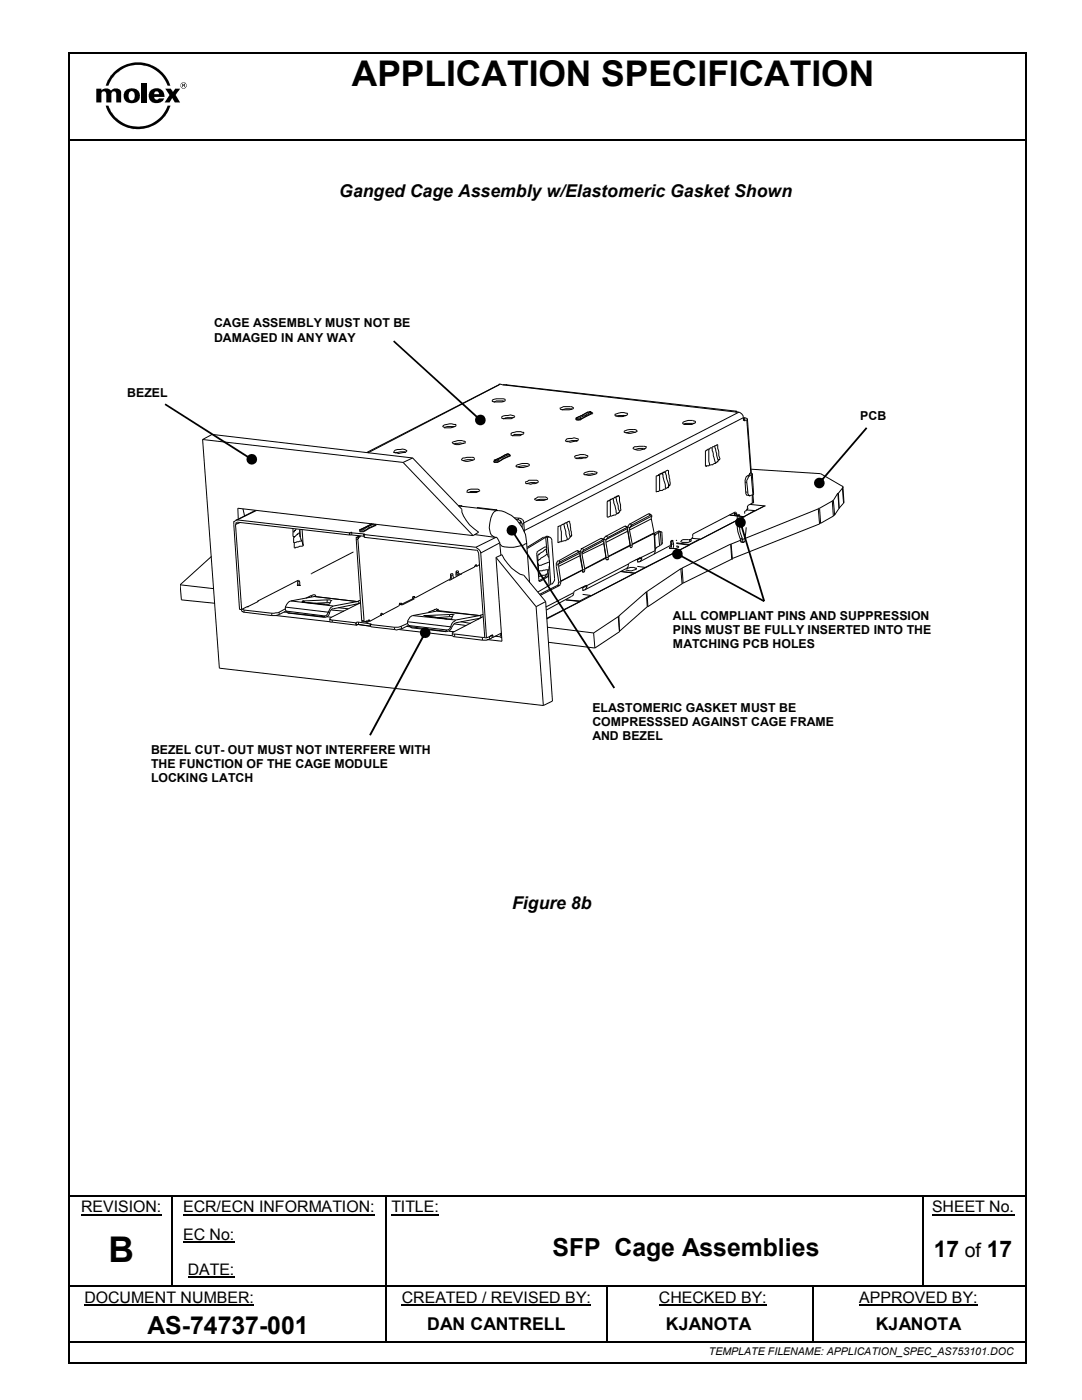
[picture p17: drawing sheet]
<svg xmlns="http://www.w3.org/2000/svg" width="216mm" height="279mm" viewBox="0 0 216 279" stroke-linecap="round" stroke-linejoin="round" font-family="sans-serif">
<defs><g id="words">
<g font-size="7.1">
<text x="70.2" y="17.2">APPLICATION SPECIFICATION</text>
<text x="21.6" y="251.8">B</text>
</g>
<g font-size="5">
<text x="110.2" y="250.6">SFP Cage Assemblies</text>
<text x="29.5" y="266.2">AS-74737-001</text>
</g>
<g font-size="4.6">
<text x="186.4" y="251">17</text>
<text x="196.9" y="251">17</text>
</g>
<text font-size="3.9" x="192.5" y="251">of</text>
<g font-size="3.5">
<text x="67.7" y="39.4">Ganged Cage Assembly w/Elastomeric Gasket Shown</text>
<text x="102.2" y="181.4">Figure 8b</text>
<text x="85.3" y="265.5">DAN CANTRELL</text>
<text x="132.9" y="265.5">KJANOTA</text>
<text x="174.7" y="265.5">KJANOTA</text>
</g>
<g font-size="3.2">
<text x="16.2" y="242">REVISION:</text>
<text x="36.5" y="242">ECR/ECN INFORMATION:</text>
<text x="78.1" y="242">TITLE:</text>
<text x="186" y="242">SHEET No.</text>
<text x="36.5" y="247.5">EC No:</text>
<text x="37.5" y="254.4">DATE:</text>
<text x="16.9" y="260">DOCUMENT NUMBER:</text>
<text x="80.2" y="260">CREATED / REVISED BY:</text>
<text x="131.5" y="260">CHECKED BY:</text>
<text x="171.4" y="260">APPROVED BY:</text>
</g>
<g font-size="2.5">
<text x="42.7" y="65.3">CAGE ASSEMBLY MUST NOT BE</text>
<text x="42.7" y="68.2">DAMAGED IN ANY WAY</text>
<text x="25.4" y="79.2">BEZEL</text>
<text x="171.7" y="83.9">PCB</text>
<text x="134.3" y="123.7">ALL COMPLIANT PINS AND SUPPRESSION</text>
<text x="134.3" y="126.5">PINS MUST BE FULLY INSERTED INTO THE</text>
<text x="134.3" y="129.4">MATCHING PCB HOLES</text>
<text x="118.2" y="142.1">ELASTOMERIC GASKET MUST BE</text>
<text x="118.2" y="144.9">COMPRESSSED AGAINST CAGE FRAME</text>
<text x="118.2" y="147.7">AND BEZEL</text>
<text x="30.1" y="150.4">BEZEL CUT- OUT MUST NOT INTERFERE WITH</text>
<text x="30.1" y="153.2">THE FUNCTION OF THE CAGE MODULE</text>
<text x="30.1" y="156.1">LOCKING LATCH</text>
</g>
<text font-size="2.1" x="141.4" y="270.5">TEMPLATE FILENAME: APPLICATION_SPEC_AS753101.DOC</text>
</g></defs>
<g fill="#000">
<path d="M13.6 10.3h.4v.4h-.4zM204.5 10.3h.3v.4h-.3zM14 27.7h.3v.4h-.3zM204.3 27.7h.3v.4h-.3zM34.1 238.8h.3v.2h-.3zM34.1 238.4h.4v.4h-.4zM77 238.8h.2v.2h-.2zM77 238.4h.3v.4h-.3zM89.5 238.4h.3v.4h-.3zM184 238.8h.2v.2h-.2zM184 238.4h.3v.4h-.3zM204.4 238.4h.3v.4h-.3z"/>
<path d="M34.1 242.7h.3v.9h-.3zM34.1 249.6h.3v.9h-.3zM34.1 256.5h.3v.3h-.3zM46.8 256.5h.2v.3h-.2zM77 242.7h.2v.9h-.2zM77 249.6h.2v.9h-.2zM77 256.5h.2v.5h-.2zM89.5 256.5h.2v.3h-.2zM120.9 256.8h.3v.2h-.3zM120.9 256.5h.3v.3h-.3zM162 256.8h.3v.2h-.3zM162 256.5h.3v.3h-.3z"/>
<path d="M184 242.7h.2v.9h-.2zM184 249.6h.2v.9h-.2zM184 256.5h.2v.3h-.2zM13.6 271.8h.4v.3h-.4zM76.9 260.9h.4v.7h-.4zM76.9 267.7h.4v.4h-.4zM120.9 260.9h.3v.7h-.3zM120.9 267.7h.3v.4h-.3zM162 260.9h.3v.7h-.3zM162 267.7h.3v.4h-.3zM204.1 267.7h.4v.4h-.4zM204.4 267.7h.3v.4h-.3z"/>
<path d="M204.5 271.8h.3v.3h-.3z"/>
<path d="M78.7 67.9l17.3 15.8-.3 .2-17.3-15.7zM94.8 83.8a1.07 1.07 0 0 1 2.1 0 1.07 1.07 0 0 1-2.1 0z"/>
<path d="M33 80.5l17.3 11-.2 .3-17.2-11zM49.2 91.7a1.06 1.06 0 0 1 2.1 0 1.06 1.06 0 0 1-2.1 0z"/>
<path d="M172.8 85.3l.3 .2-9.5 11-.2-.2zM162.4 96.4a1.06 1.06 0 0 1 2.1 0 1.06 1.06 0 0 1-2.1 0z"/>
<path d="M102 105.9l.3-.2 20.4 31.5-.3 .2zM101.1 105.8a1.06 1.06 0 0 1 2.1 0 1.06 1.06 0 0 1-2.1 0z"/>
<path d="M147.6 104.3l.3-.1 4.8 15.7-.4 .2zM146.7 104.3a1.07 1.07 0 0 1 2.1 0 1.07 1.07 0 0 1-2.1 0z"/>
<path d="M135.3 110.4l17.3 9.4-.2 .3-17.3-9.4zM134.1 110.6a1.06 1.06 0 0 1 2.1 0 1.06 1.06 0 0 1-2.1 0z"/>
<path d="M84.7 126.2l.3 .2-11 20.4-.3-.2zM83.8 126.3a1.06 1.06 0 0 1 2.1 0 1.06 1.06 0 0 1-2.1 0z"/>
</g>
<g fill="none" stroke="#000" stroke-width=".34">
<path d="M13.8 10.7v261.1M14 10.5h190.5M204.6 10.7v261.1M14.3 27.9h190.2M14 238.6h20.1M34.5 238.6h42.5M77.3 238.6h12.2M89.8 238.6h94.2M184.3 238.6h20.1M14 267.9h62.9M14 271.9h190.5M77.1 261.6v6.1"/>
<path d="M77.3 267.9h43.6M121.1 261.6v6.1M121.2 267.9h40.8M162.3 267.9h41.8"/>
</g>
<path d="M16.2 242.4h16M36.5 242.4h38.3M36.5 247.9h10.3M37.5 254.8h9.3M78.1 242.4h9.5M186 242.4h16.4M16.8 260.5h33.9M80.2 260.5h37.7M131.5 260.5h21.5M171.4 260.5h23.7" fill="none" stroke="#000" stroke-width=".21"/>
<g fill="none" stroke="#000" stroke-width=".25">
<path d="M34.2 239v3.7M77.1 239v3.7M184.1 239v3.7M14 256.7h20.1M34.2 243.6v6M34.2 250.5v6M34.4 256.7h12.4M47 256.7h30M77.1 243.6v6M77.1 250.5v6M77.1 257v3.9M77.2 256.7h12.3"/>
<path d="M89.7 256.7h31.2M121.1 257v3.9M121.2 256.7h40.8M162.1 257v3.9M162.3 256.7h21.7M184.1 243.6v6M184.1 250.5v6M184.2 256.7h20.3M162.1 261.6v6.1"/>
</g>
<g fill="#000">
<path d="M25.8 18.5l.2-.3a.62 .62 0 0 1 .9 .7 .76 .76 0 0 1-.1 .8 .76 .76 0 0 1-.8 .3 1.19 1.19 0 0 1-.2-1.5zM25 18.1a1.56 1.56 0 0 0 0 2 1.56 1.56 0 0 0 1.9 .4 1.51 1.51 0 0 0 .9-2 1.51 1.51 0 0 0-2-.8z" fill-rule="evenodd"/>
<path d="M22.7 14.4a6.8 6.8 0 0 1 11.3 2.7h-.6a6.3 6.3 0 0 0-5.9-4.2 6.3 6.3 0 0 0-5.9 4.2h-.5l.6-1.4z" fill-rule="evenodd"/>
<path d="M30 18.1a1.49 1.49 0 0 0 .9 2.5 1.82 1.82 0 0 0 1.7-.6l.1-.4h-1a.5 .5 0 0 1-.6 .3 .5 .5 0 0 1-.3-.6h2.1a1.63 1.63 0 0 0-1-1.6 1.63 1.63 0 0 0-1.9 .4zM30.9 18.4l.6-.2 .2 .6h-.9z" fill-rule="evenodd"/>
<path d="M33 17.7h1.1l.4 .7 .5-.7h.9l-.8 1.3 .8 1.4h-1l-.5-.8-.6 .8h-.9l.9-1.4z" fill-rule="evenodd"/>
<path d="M36 17.1a.63 .63 0 0 1 1.2 0 .63 .63 0 0 1-1.2 0zM36.1 17.1a.55 .55 0 0 0 1.1 0 .55 .55 0 0 0-1.1 0z" fill-rule="evenodd"/>
<path d="M36.5 16.8l.2 .1v.1h-.2zM36.4 16.8v.6h.1v-.3h.2v.3h.2l-.1-.3 .1-.3z" fill-rule="evenodd"/>
<path d="M19.2 17.7h1v.4a1.26 1.26 0 0 1 1.9 0l.7-.4h.7l.5 .3 .2 .3v2.1h-1v-1.8l-.3-.4-.5 .1-.2 .3v1.8h-1v-1.7l-.3-.5h-.4l-.3 .3v1.9h-1z" fill-rule="evenodd"/>
<path d="M28.2 16.5h1.1v3.9h-1.1z" fill-rule="evenodd"/>
<path d="M21.1 21.1h.5a6.3 6.3 0 0 0 5.9 4.2 6.3 6.3 0 0 0 5.9-4.2h.6a6.8 6.8 0 0 1-6.5 4.7 6.8 6.8 0 0 1-6.4-4.7z" fill-rule="evenodd"/>
</g>
<g fill="none" stroke="#000" stroke-width=".2">
<path d="M98.3 79.8a3.9 3.9 0 0 1 2.5-.1v.3a3.2 3.2 0 0 1-2.2 .2l-.4-.2zM99.9 76.7h-.3l-26.4 13.6M99.9 76.7l.4 .1M99.9 76.7l-26.5 13.7M100.3 76.8h.7M100.3 76.8l46.7 5.5M101 76.8h.1M101 76.8l45.8 5.2M40.4 87.7l1.9-1 40 4.7M40.4 87.7l3.4 45.7 64.6 7.4M40.4 87.7l40 4.6M78.7 90l.2-.2 1-.1a1.44 1.44 0 0 1 1.3 .3l-.3 .3h-.3a2.24 2.24 0 0 1-1.9 0z"/>
<path d="M80.4 92.3l14 14.6M80.9 90.3l-.1-.1h-.9l-1 .2M82.3 91.4l9.9 10.2a5.3 5.3 0 0 0 2.4 3.9l.9 .7-1.1 .7M82.3 91.4l-1.9 .9M88.3 85a3.4 3.4 0 0 1 2.6-.3l.1 .2-.3 .2a2.44 2.44 0 0 1-2.4 0zM90.3 88.3l.3-.2a2.47 2.47 0 0 1 2.2 0v.3l-.3 .1a2.02 2.02 0 0 1-2.2-.1zM90.7 85.1l-2 .2M92.2 91.6l.2-.2h.3a2 2 0 0 1 2 .1 1.38 1.38 0 0 1-1.3 .6l-1.2-.3-.2-.1zM92.6 88.5l-.8-.1-1.2 .2M93.3 97.9a2.76 2.76 0 0 1 2.3-.2l.1 .3a2.54 2.54 0 0 1-2.2 .3l-.3-.1zM94.4 91.8a2.39 2.39 0 0 0-2 .1M95.5 98.1h-1.6l-.4 .2"/>
<path d="M98.5 92.1h1M98.5 92.1l.1 .2 .9-.1M98.7 91.8h.1M98.7 91.8l-.2 .3M98.8 91.8l-.1 .1h.5l.1-.1M99.3 91.8l.2 .3M99.5 92.1v.1M99.9 91.3h.1M99.9 91.3l-1.2 .5M99.9 91.3l-1.1 .5M100.2 83.1l1.1-.2a1.63 1.63 0 0 1 1.4 .2 2.53 2.53 0 0 1-2.1 .5l-.4-.1zM100.3 91.3l.1 .2"/>
<path d="M100.3 91.3l-1 .5M100.3 80v.1M100.4 91.6l-.9 .6M100.4 91.5v.1M100.4 91.5l-.9 .6M100.5 80h-1.4l-.6 .2M100.5 83.5v.1M100.8 90.7l.7-.1 .2 .1v.2M100.8 90.7h.2M100.8 90.7l-.9 .6M100.8 83.4v.2M101 90.7l.2-.1 .3 .1"/>
<path d="M101 90.7l-1.1 .6M101.5 90.7l.1 .2M101.5 90.7l-1.2 .6M101.6 90.9h.1M101.6 90.9v.2M101.6 91.1l-1.2 .5M101.6 90.9l-1.2 .6M101.7 90.9h.1M101.7 90.9l-.1 .2M102 86.5l.2-.1a2.49 2.49 0 0 1 2.3 0v.1a2.74 2.74 0 0 1-2.2 .5l-.3-.2zM102.4 83.4h-1.2l-.8 .2M103 93l.3-.2a3.1 3.1 0 0 1 2.2-.2l.2 .2-.4 .2a2.19 2.19 0 0 1-2.3 0z"/>
<path d="M104.2 86.7h-1.6l-.4 .3M104.9 96.2l.6-.4h1.6l.3 .3a1.14 1.14 0 0 1-1.1 .4l-.4 .1-.9-.1zM105.3 93h-1l-1 .2M106.8 99.5l.2-.1a2.49 2.49 0 0 1 2.1-.1l.2 .1-.1 .3a3.4 3.4 0 0 1-2.4 0h-.2zM107.1 96.4a2.39 2.39 0 0 0-2 .1M109 99.7a2.39 2.39 0 0 0-2 .2M111.8 81.4a2.82 2.82 0 0 1 2.2-.2l.5 .2-.2 .2a3.9 3.9 0 0 1-2.4 .1zM112.8 87.9a1.1 1.1 0 0 1 1.3-.4 1.49 1.49 0 0 1 1.3 .2v.1a2.58 2.58 0 0 1-2.5 .3zM114.1 81.7a2.19 2.19 0 0 0-2 .1M114.7 91.1l.2-.2a2.49 2.49 0 0 1 2.3 0l.1 .2-.4 .3-.9 .1h-1l-.2-.1zM114.9 83.6l.1 .2h.8l.1-.1M115.1 83.4l-.2 .2 .5 .2 .5-.2-.2-.2"/>
<path d="M115.1 83.4h.1M115.1 83.4v.1l.6-.1M115.1 88.1v-.2h-1l-1 .2M116.3 82.8h.1M116.3 82.8l-1.2 .6M116.6 94.4l.2-.1a2.79 2.79 0 0 1 2.3 0l-.1 .2-.2 .1a3.1 3.1 0 0 1-2.2 .1l-.1-.2zM116.7 82.9l.2 .1M116.7 82.9l-1 .5M116.9 83l-1 .7M116.9 83v.1M116.9 83.1l-1 .6M117 91.3h-1.2l-.8 .1v.1"/>
<path d="M117.2 82.3l.6-.2 .4 .4M117.2 82.3l-1 .5M117.2 82.3h.7M117.3 82.3l-1 .5M117.9 82.3l.1 .2M117.9 82.3l-1.2 .6M118 82.5h.2M118 82.5v.1M118 82.6l-1.1 .5M118 82.5l-1.1 .5M118.2 82.5h.1M118.2 82.5l-.2 .1"/>
<path d="M118.8 94.6l-.6-.1-1.4 .2M121.7 99.7l.1 3.3M121.7 99.7v.2l-.5 .2v3.1l.6-.2M122.3 99.4l.7 3.1M122.3 99.4l-.6 .3M122.7 82.7l.3-.1a2.85 2.85 0 0 1 2.1-.1l.2 .2-.4 .2a2.32 2.32 0 0 1-2.2 0zM122.9 99.2l.6-.4 .1 .4 .3 2.7-.3 .1v.1M122.9 99.2l.7 2.9M122.9 99.2l-.6 .2M124.4 82.8v.3M124.6 86l1-.3h1.1l.5 .3a2.42 2.42 0 0 1-2.7 .1zM124.9 82.9l-2 .1"/>
<path d="M126.4 89.4l.2-.2 .9-.1h1.1l.3 .1v.1a2.2 2.2 0 0 1-2.6 .2zM126.8 86.3h-.1a2.68 2.68 0 0 0-1.9 .1M128.7 89.6a2.19 2.19 0 0 0-2 .1M131.6 94.7l-.7 .3v3.2l.7-.2M131.6 94.7v3.3M132.2 94.4l.6 3.1M132.2 94.4l-.6 .2v.1M132.8 94.1l.4-.2h.2l.3 2.5v.3l-.3 .3M132.8 94.1l.6 2.9M132.8 94.1l-.6 .3M132.8 97.5l-1.2 .5M133.4 97l-.1 .3-.5 .2"/>
<path d="M136.3 84.2h.2a2.04 2.04 0 0 1 2.3 0v.2l-.7 .3h-1.6l-.3-.2zM138.6 84.5h-1.7l-.4 .1v.1M141.4 89.6l.2 3.2M141.4 89.6l-.6 .4v3l.8-.2M142 89.4l-.6 .2M142 89.4l.8 3.1M142.5 89.1l.7-.4 .2 2.2 .3 .7-.4 .3M142.5 89.1l.8 2.8M142.5 89.1l-.5 .3M142.8 92.5l-1.2 .3M143.3 91.9l-.5 .6M146.8 82h.1"/>
<path d="M146.8 82l.2 .3M146.8 82l.3 .3M147 82.3h.4M147.4 82.3a1.25 1.25 0 0 1 .9 1.1M147.4 82.3l-42.9 22.1M148.3 83.6h.1M148.3 83.4l.8 .2-.1 .2M148.3 83.8l.4-.2h-.4v.2l.3 .2 .1-.1M148.3 83.4v.2M148.3 83.6l.2 .2M148.3 83.4l-43.7 22.5M148.5 83.9h.2"/>
<path d="M148.7 96.2l.3 .1M148.7 96.2l.1 2M148.8 98.2a.52 .52 0 0 0 .4 .6l.5 .2M148.8 98.2h.4M149 83.8l-.3 .1M149 83.8l.8 10.6M149 96.3l.2 1.9M149.1 83.6l.7 10.8M149.1 95a1.47 1.47 0 0 0-.4 1.2M149.1 95h.5M149.2 98.2a.63 .63 0 0 0 .5 .8M149.6 94.6h.1"/>
<path d="M149.6 95l-.6 .8v.5M149.6 94.6l-.5 .4M149.7 94.4l.4 .2M149.7 94.4l-.2 .3M149.7 94.4h.1M149.9 93.6l13.8 .9 4.5 2.6v.1M149.9 94.7l.3 4.1M149.9 94.7l-.3 .3M150.1 94.6v.1h-.2M150.1 98.8v1.6M150.1 94.6l.3 4M150.2 98.8l.2 1.5-.3 .1"/>
<path d="M150.2 98.8l-.5 .2M150.4 98.5l-.2 .3M166.1 100l.2 3M166.1 100l-2.6 1.4 .2 3M166.3 99.9l-.2 .1M166.3 99.9l.2 2.9M167.2 98.4l.2 3M167.2 98.4l-.9 1.5M167.2 98.4h.1M167.3 98.4l.1 3M167.3 98.4l.8-1 .2 3M168.2 97.2l-.1 .2"/>
<path d="M168.2 97.2l.1 3.2M36 117.6l.2 2.1 6.7 .7M36 116.7l6.6 .8M42.2 111l-6.2 5.6M47 104.6l.1-.3 .4-.1 22.2 2.6M47 103.9l-.3 .2v.5l1.1 17h.4M47 104.6l1.2 17M47.3 103.8l-.3 .1M47.3 103.8l22.4 2.5M47.5 103.5v-2.1l46.9 5.5M47.8 104.4l-.8 .2M48.4 101.6l.4 1.3"/>
<path d="M48.8 102.9h.1M50.9 101.9l-3.9 2M51.1 101.9l-3.8 1.9M51.4 119.9h.1M51.4 119.9v.2M58 119.9a1.85 1.85 0 0 0-1.1 1.3M58 119.9l8.5 1M58.5 106.2l.1 1M58.5 105.5v.7M58.6 107.2v1l.1 .1M58.7 108.3v1l1.8-.4M59.1 105.7l-.6 .5"/>
<path d="M59.4 116.6v.2h.6M59.4 115.9v.1M59.8 116.6v.2h.1M59.8 116.2l-.3-.4-8 4.1M59.8 106.3l-.4 .3-.8 .6M59.8 106.3l.1 .9M59.8 116.2l-.4-.2v.6h.4M59.8 106.3v-.6l.1 1.5M59.8 116.2v.4M59.9 107.2l.1 .5 .3 .2M60.3 107.9l.2 1M60.3 107.9l-1.6 .4"/>
<path d="M60.3 105.7l.2 3.2M60.7 119.9l-.3 .2v.1M60.7 119.9h-.3l-.1 .2 .2 .1M60.7 119.9v.3M62.1 118.8l.4-.1 .5 .1-.3 .2M62.1 118.8v.4M62.1 118.8l-1.1 .6M62.7 119h.1M62.7 119l-4.7 .9M62.7 119l8.6 1.1M65.3 119.7l.8 .1M65.3 119.7l-4.6 .2"/>
<path d="M65.3 119.7v.6M66.1 119.8h.1M66.1 119.8l-.4 .8-5.2-.4M69.7 106.3h.1M69.7 106.3l.4-.1 .1 .1M69.7 106.8h.5M69.7 106.3l.1 .5M69.7 106.3v.5M70.2 106.3l2.3 .3M70.2 106.8l2.4 .2M70.2 106.3v.5M70.5 110.2l-8.4 4.4"/>
<path d="M71.1 107.6l1.1 16.3M71.1 107.6l.3 .1M71.2 107.2h-.1v.4M71.2 107.2h.4M71.4 107.7l1.2 16.2M71.4 107.1h.5l-.3 .1M71.4 107.1l-.2 .1M71.5 106.9l-.1 .2M71.5 119.9l-.2 .2M71.5 119.9l.1 .5M71.6 107.2l-.2 .2v.3M71.8 105.9v.2l1-.1"/>
<path d="M71.8 105.9l.2 .1 .8-.1M71.8 119.8l-.3 .1M72 105.7l.1 .1 .4-.1M72 105.7l-.2 .2M72 105.7h.1M72 107l-.2 .1M72.5 105.7l.3 .2M72.5 106.6h.3l-.2 .1M72.5 106.6l.1 .4M72.6 106.7v.5l22.7 2.7 .2 .5 1.2 16.9h.4M72.6 107h.1M72.6 106.7l22.4 2.5"/>
<path d="M72.8 105.9v.1M73.1 105.1h.1M73.1 105.1l-1.1 .6M73.2 105.1l-1.2 .6M73.4 105.1l.3 .2M73.4 105.1l-.9 .6M73.7 105.3v.2M73.7 105.5l-.9 .5M73.7 105.3l-.9 .6M74.1 104.6h.1M74.1 104.6l-1 .5M74.2 104.6l-1 .5"/>
<path d="M74.6 104.6l-1.2 .5M74.8 104.6l.1 .2M74.9 104.8v.1M74.9 104.9l-1.2 .6M74.9 104.8l-1.2 .5M75 104.6l-.1 .3M75 104.6l-.1 .2M82.3 119.2l.5 .1M82.3 119.4l.4 .1-2.5 1.2-.5-.1M82.3 119.5l-2.2 1.1M82.3 119.5v.1M82.5 119l.3 .2"/>
<path d="M82.8 119.2l-.3-.2-.2 .5M82.8 119.2v.1M89.6 115.7l-6.8 3.6M89.9 114.6l.1 .2M89.9 115.3h.1M90 114.8h.4M90 114.8v.8M90.4 114.8l-.1-.3-.4 .1v.7l-.3 .4M90.4 114.8l.1 .6M91 114.3l.3 .3M91 114v.3M91.1 114.3h.4"/>
<path d="M91.3 114.6l-.2 .1M91.3 114.6h.4M91.4 114.6v.3M91.5 114.3l-.1-.4h-.3l-.2 .7 .2 .4M91.5 114.3l.2 .3M91.5 100.9l.7 .1M91.5 101l7.9 .9M91.9 114.6h.1M91.9 114.6l-2.2 1.2-.1-.1M91.9 101h.3M92.2 101h.1M94.7 106.7l4 .5"/>
<path d="M95 109.2a1.64 1.64 0 0 1 .9 1.2M95 112.9h.1M95 112.9v-.2l-.3 .5-3 1.4M95.3 101.4l.1-.1 3.8 .5M95.6 112.7l-.4 .3-.4-.1h.2M95.9 110.4l1.2 16.9M98.7 107.2h.4l.2 .2 .4 1.2M99 111.3l1.2-.6a7.3 7.3 0 0 0 4.3 4.1l4.4 5.3M99 107.2l-4 2M99 111.3l1.2 16.7-3-.4M99 111.3l8 9.8M99.2 101.8l.1 .1"/>
<path d="M99.2 101.8l-.3 .1M99.4 101.9h-.3a2.52 2.52 0 0 0-1.4 2.4 2.27 2.27 0 0 0 1 2.9M99.4 101.9a6.7 6.7 0 0 1 5.7 6.3M99.7 108.6l.2 2.2M99.7 108.3l-3.8 2.1M102.6 103.3l1 .1M103 103.7h.3M103.3 103.7l.7 .3M103.6 103.4a.94 .94 0 0 1 .9 1M103.6 103.4l-.3 .3M104 104.1l.2 .5M104 104l-.4 .4"/>
<path d="M104 104.1l-.2 .5M104 104v.1M104.2 104.6v.6M104.5 104.4l-.3 .2M104.5 104.4l.1 1.8M105.1 108.2v.3a7.5 7.5 0 0 1-4.9 .5l-.5-.4M105.1 108.2l.6 8M107.3 111.9l.1 1M107.4 112.9l.1 1.1M107.7 116h.1M108.8 115.1h.4M108.8 115.1l-1.3 .9"/>
<path d="M108.9 107.2l.2 2.3M108.9 107.2l-3.7 2.3M108.9 107.2h.3M109 114.5l-.2 .6M109 107l-.6 .2-3.2 2M109 107l.6 .2M109 107l.2 .2M109.1 109.5l-.1-.3-.2-.1-1.6 1-.1 .3 .4 5.5 .2 .1M109.1 109.5v.9M109.2 107.2h.1M109.2 107.2l.2-.1 .2 .1M109.2 110.6l.4 .7v.8"/>
<path d="M109.2 110.6l-.2-1-1.7 1.2v1.1M109.2 110.6l-1.9 1.3M109.2 115.1l-1.4 .9M109.2 107.2l.4 4.1M109.3 113.8l.1 .8M109.4 114.6l-.2 .5M109.4 113.7l-.1 .9-1.5 .4h-.3v-1M109.4 113.7l-1.7 .2-.2 .1M109.4 114.6l.2 2.2M109.6 116.8l-2.3 1.4M109.6 107.2a.61 .61 0 0 1 .5 .7l.6 7.6a1.16 1.16 0 0 1-.8 1.1M109.6 112.1v.8l-.2 .8"/>
<path d="M109.6 112.1l-1.6 .7-.6 .1M109.6 112.9l.3 3.7M109.9 116.6l-.3 .2M111 112.5l.5 .2M111.2 116.8l-3.5 1.8M111.2 116.8h.5M111.4 116.2v.4l-.2 .2M111.4 111.9l-.4 .5v.6l.5 3.2M111.4 112.7v.3M111.4 112.6v.1M111.5 113l.4 3M111.5 116.2h.4"/>
<path d="M111.5 111.9l.3 .2M111.7 116.8l-3.9 2M111.8 112.1l-.4 .5M111.9 116.2l-.2 .6M111.9 104.9l.1 3.2M111.9 104.9l-.6 .2v3.2l.4-.2h.3M111.9 115.9v.3M112.4 104.6l.8 3.1M112.4 104.6l-.5 .3M113.1 104.2l.6-.2 .4 2.9-.3 .1v.2M113.1 104.2l.7 3M113.1 104.2l-.7 .4"/>
<path d="M113.2 107.7l-1.2 .4M113.8 107.2l-.6 .5M114.5 118.3l-.2 .5-5.3 3M114.5 118.3l-5.6 2.9M115.1 109.9h.3l.3 .3M115.1 109.9l.5 .3-3.8 1.9M115.1 109.9l-3.6 2M115.6 110.1h.1M115.7 110.6l.6 3.7a.41 .41 0 0 0 .4-.6M115.7 110.1l.1 .3M115.7 119.9v.2M115.7 119.9l-2.8-.2 2.8 .4"/>
<path d="M115.7 110.9l.5 2.8M115.7 110.9l-4.2 2.1M115.8 110l-.1 .1M115.8 110.4l-.1 .5M115.8 110l.3 .2M115.8 110.4l-4.3 2.2M116.1 109.5h-.1l-.2 .5M116.1 110.6l.6 2.9 4.2-2.2M116.1 109.5l.5 .2M116.1 110.2v.4M116.2 117.3h.1M116.2 117.8h.1"/>
<path d="M116.2 118.6l1.6 .2M116.2 113.8l-4.3 2.2M116.2 113.7l-4.3 2.3M116.2 113.7h.5M116.6 109.7l-.5 .5M116.6 117.1l-.4 .2 .1 .5M116.6 113.5l.1 .1M116.7 117.7l-.4 .1M116.7 117.1l-.2 .2h-.6M116.7 113.6v.1M116.7 116.9v.2M116.7 117.1h.4"/>
<path d="M116.9 116.8l-2.2 1.1-.2 .4M116.9 116.8l.1 .1M116.9 116.8h.1M117 116.9l.1 .2M117.1 117.1l-.4 .6M117.8 118.8l-2.1 1.1M119.9 107.4l.6 .3h-.1M119.9 107.4l.5 .3M119.9 107.4l-3.8 2.1M120.4 107.7l-3.8 2M120.5 108.2l.4 3.4 .3 .2 .2-.1v-.4M120.5 107.9l-4.3 2.3"/>
<path d="M120.5 107.6l.4 .2M120.5 108.5l-4.4 2.1M120.5 108.5l.4 2.8M120.5 107.6v.9M120.9 107l-.4 .6M120.9 107.7v.5M120.9 111.4l-4.2 2.2M120.9 107l.5 .2M120.9 111.3h.5M120.9 108.2l.5 2.8M121.4 107.2l-.5 .5M121.4 111v.3"/>
<path d="M123 102.5l-.2 .3-1 .2M123.6 102.1l-.2 .3-.4 .1M123.8 114l2.8 .4M124.7 105l-3.8 2M124.7 105l.4 .2M125.1 113.5a2.02 2.02 0 0 1 1.9-.1v.1a1.9 1.9 0 0 1-2.1 .2M125.1 105.2h.1M125.1 105.2l.2 .3M125.1 105.2l-3.7 2M125.3 105.7l.5 3.6 .3-.1 .1-.4M125.3 105.5l-.2 .3 .2 .2M125.3 106l-4.4 2.2"/>
<path d="M125.3 106l.4 2.8M125.3 105.5l-4.4 2.2M125.3 105.1l.4 .2M125.4 112.6l-.1 .6-.4 .3-8.2 4.2M125.4 112.6l-8.4 4.3M125.6 105.8l.6 2.8M125.7 105.3l-.1 .5M125.7 104.6l-.4 .4v.2M125.7 108.9l-4.3 2.2M125.7 105.2v.1M125.7 108.8h.5M125.7 108.8l-4.3 2.2"/>
<path d="M125.7 104.6l.4 .2M126.1 104.8l-.4 .4M126.2 108.7l4.3-2.2 .2 3.4M126.2 108.6v.2M126.6 114.4h.1M126.6 114.4l-8.8 4.6v-.2M126.8 111.7h.4M127.2 112.1h.4M127.2 112.1h.1M127.2 111.7h.1M127.2 113l1.5 .2M127.2 111.7l.1 .4"/>
<path d="M127.5 111.5l-.3 .2M127.6 111.5l-.4 .2M127.6 111.5h.5M127.6 111.3v.2M127.8 111.3h.1M127.8 111.3l-2.4 1.3M127.9 111.3l.2 .2M128.1 111.5l-.5 .6M128.7 113.2h.1M128.7 113.2l-2.1 1.2M128.9 118.2l.3 2.9M128.9 118.2l-5.4 4.7"/>
<path d="M129.1 118.1l-.2 .1M129.1 118.1l.2 3M129.4 102.5l-3.7 2.1M129.4 102.5l.6 .3M129.4 102.5l.4 .3M129.8 102.8l-3.7 2M129.8 102.8h.2M130 102.8v.2M130 103.5l.5 2.8M130 103.5l-4.4 2.3M130 103v.5M130 103l-4.3 2.2"/>
<path d="M130.5 106.8h.1M130.5 106.3l-4.3 2.3M130.5 106.3v.5M130.6 106.8h.1M130.6 106.8l.1 2.7M130.7 109.9l-.2 .7-2.9 1.5M130.7 109.5h.1M130.7 109.9l-2.8 1.4M130.9 109.5l-.2 .4M131.4 106h.1M131.4 106l.5 .1M131.4 106l-.9 .6"/>
<path d="M131.4 106.2l-.7 .6h-.2M131.4 106.2l.2 2.7M131.4 106l.2 .1M131.6 108.9l-.9 .6M131.6 106.1l-.2 .1M131.6 106.1h.1M131.7 106.1h.1M131.7 106.1l.3 2.6M131.8 106.1l.3 .1 .1 2.3-.2 .2M132 108.7l-.4 .2M133.9 108.6l-.2 .3-3.2 1.7M133.9 108.1h.4"/>
<path d="M133.9 108v.1M133.9 108.1l.1 .5M134 109l-.5 .3 .1 .2h1.3l.5-.3-.1-.2h-.3M134 108.6l-.1 .9M134 108.5l-.1 .1M134 108.6h.4M134.3 108.1v-.2l-.2-.1-.2 .2v.6M134.3 108.1l.1 .5M134.4 108.6l-.1 .9M135 109h.1M135 108.5l2.5 .3M135 108.3l2.5 .4"/>
<path d="M135.1 107.8l-.2 .1M135.8 107.9l.5-.2h1.6l.1 .2a2 2 0 0 1-1.8 .3l-.4-.1v-.1M135.8 113.5l-6.7 4.6M135.8 113.5l.3 3M136.1 113.4l-.3 .1M136.1 113.4l.2 3M136.1 116.5l-6.8 4.6M136.3 116.4l-.2 .1M137.5 108.7v.1M137.5 108.8l-8.8 4.4M138.1 107.4l-.5 .3v.4M138.1 107.4l1.6 .2"/>
<path d="M139.7 107.6v.1M139.7 107.6l-2.2 1.1M145.5 102.8l3 .3M145.7 102.8l2.8 .3M145.8 108.6h.1M145.8 108.6l.2 3M145.8 108.6l-9.7 4.8M145.9 108.6l.2 2.9M146 111.6l-9.7 4.8M146.1 111.5l-.1 .1M146.5 102.5l.1 .3h.5M146.5 102.5h.4"/>
<path d="M146.5 102.3v.2M146.5 102.4l.4 .1M146.9 102.5h.1M146.9 102.5l.1 .3M146.9 102.5v-.2l-.2-.1-8.4 4.4-.2 .8M147.1 102.8l.3-.1 .2 .2M147.1 102.8a9.7 9.7 0 0 0 .6 4.6M147.1 104.4h.5M147.1 102.9h.5M147.6 103.7a7.8 7.8 0 0 0 .5 3.7M147.6 102.9v.1M147.8 108.1l.7 .1"/>
<path d="M147.8 108.1h.5M148.1 107.4l.2 .7M148.1 107.4h-.4l.1 .7M148.3 108.1l.2 .1M148.5 103.1h.1M148.9 105.2l-.2 2.7-.2 .3M149 101.8l1.6 .1M149.1 101.4h.1M149.1 101.4l-.1 .5-.4 .2v.4M149.7 100.7l2.9 .3M150.1 100.4l-.9 .5-.1 .5M150.6 101.9l-2.1 1.2"/>
<path d="M152.6 101h.1M152.6 101l-43.5 22.5M152.6 101l-2 .9M163.3 101.6l.2 3-17.4 6.9M163.3 101.6l-17.4 7M163.5 101.4l-.2 .2M163.7 104.4l-.2 .2M166.3 103l-2.6 1.4M166.5 102.8l-.2 .2M167.4 101.4l-.9 1.4M167.4 101.4h.1M168.3 100.4l-.9 1"/>
<path d="M48.2 121.6v.4l.5 .2M48.3 121.6l.4 .1M48.7 122.2l5.5 .7M48.7 122.2v-.4l5.5 .6M49.3 121.1h.1M49.3 121.1l-1.1 .5M49.4 121.1h.1M51.5 120.1l-2.1 1M54.2 122.4v.5M55.1 122.9l10.7 1.2M55.7 122.2l-1.5 .2M55.7 122.6l-.7 .3h-.8"/>
<path d="M55.7 122.2v.4M56.7 122.2h.5M56.9 121.2v.4l.2 .4M56.9 121.2h.1M56.9 121.5l-1.2 .7M56.9 121.2l8.6 1M57 122l-1.3 .6M57.1 122l.3 .3 .4 .1M57.1 122l.5 .3M57.1 122l7.8 .9M57.1 122h.1M57.6 122.3l6.9 .8"/>
<path d="M57.6 122.3l.2 .1M57.8 122.4l6.8 .8M60.4 120.1l.1 .1M60.5 120.2h.1M64.5 123.1l.1 .1M64.9 122.9l-.4 .2M65.2 123.1l1 .1M65.3 120.3h.5M65.3 120.3l-2.6 .1M65.5 122.2h.1M65.5 122.2l-.2 .4-.4 .3M65.5 122.2l.2 .2"/>
<path d="M65.7 122.4a.99 .99 0 0 1-1.1 .8M65.7 122.4h.1M65.8 123.5l.5 .2M65.8 123.5v.6l.5 .1M66.2 121.8l2.4 .2M66.3 123.7l4.7 .6M66.3 124.2l4.8 .6M66.3 123.7v.5M66.5 120.9a1.56 1.56 0 0 0-1 1.3M67.5 121.3l2 .2M71 124.3l.1 .5M71 124.3h.1"/>
<path d="M71 120.6h.2M71.1 124.8h.1M71.1 124.3v.5M71.3 120.5l-4.8 1a.98 .98 0 0 0-.8 .9M71.3 120.1h.1M71.3 120.1l-4.8 .8M71.3 120.5h.1M71.4 124.6l2.6 .4h-.1M71.5 124.6l-.4 .2M71.5 124.2l-.4 .1M71.5 124.6l2.4 .4M71.5 124.2l2.4 .3"/>
<path d="M71.5 124.2v.4M71.6 120.4h.2M71.6 120.4l-.2 .1M72 120.3l-6 3-.2 .2M72.2 123.9l.1 .2h.5M72.2 123.9h.4M72.6 123.9l.2 .2M72.8 124.1h.1M72.9 124.1h.1M72.9 124.1l.4 .1M73 124.1h.2M73.1 124l.1 .1"/>
<path d="M73.1 124h.1M73.1 124l-.2 .1M73.2 124.1l.1 .1M73.3 124.2h.1M73.4 124l.1-.3h.2v.3M73.4 124l-.1 .2M73.4 123.9l.3 .1M73.7 124h.1M73.9 124.5h.2l-.2 .1M73.9 124.6l.1 .5 4.8 .5M73.9 124.6l4.8 .6M73.9 124.5v.5"/>
<path d="M76 122.9h.1M76 122.7h.1l-2.2 1.3h-.5M76 122.5l.3 .1M76.1 122.5h.2M76.3 122.5l-.2-.1-.1 .5M76.3 122.6h.1M76.3 122.5v.1M78.7 125.2l.1 .4M79.7 120.6l-.2 .3-3.2 1.7M79.7 120.6l.1-.2h.3v.2M79.7 120.6h.1M79.7 125.6l10.6 1.3"/>
<path d="M79.8 120.6h.3M80.1 125.5l-1 .2-.3-.1M80.1 125l-.6 .2h-.8M80.1 120.6v.1M80.1 125v.5M81.1 125l.6 .1M81.3 124.1v.4l.3 .3M81.3 124.4l-1.2 .6M81.3 124.1l8.6 1M81.4 124.8l-1.3 .7M81.6 124.8l.2 .3h.2M81.6 124.8l.5 .5"/>
<path d="M81.6 124.8h.1M81.6 124.8l7.6 .9M82 125.1l6.8 .9M82 125.1l.1 .2M82.1 125.3l6.9 .8M82.3 122.9a1.56 1.56 0 0 0-1 1.2M82.3 122.9l8.6 .8M84.9 122.9h.1M84.9 122.9l4.3 .6M85 122.9h.1M85 122.9h-.2h.2M85 122.9h-.3h.2"/>
<path d="M85 122.9l4.2 .6M86.6 121.7l.5-.2 .4 .1-.1 .1M86.6 122v-.2l-1.1 .4M87.1 122l-4.8 .9M87.1 122l8.6 .9M87.2 121.8l-.1 .2M87.2 121.8l8.5 1.1M87.4 121.8h-.2M88.8 126l.2 .1M89.2 125.7l-.4 .3M89.6 126l1 .1M89.7 123.1h.6"/>
<path d="M89.7 122.6h.8M89.7 122.6v.5M89.7 123.1l-2.6 .2M89.7 122.6l-4.7 .3M89.9 125.1h.1M89.9 125.1a.74 .74 0 0 1-.7 .6M89.9 125.1l.2 .1M90.1 125.2a1.1 1.1 0 0 1-1.1 .9M90.3 126.9l.4 .2M90.3 126.4l.4 .1M90.3 126.4v.5M90.5 122.6h.1"/>
<path d="M90.5 122.6l-.4 .9h-.9M90.6 124.5l2.4 .3M90.7 126.5v.6M90.7 127.1l5.6 .7M90.7 126.5l5.6 .7M90.9 123.7a1.94 1.94 0 0 0-1 1.4M91.9 124.1l2 .3M95.4 123.5h.2M95.7 122.9h.1M95.7 122.9l-4.8 .8M95.9 123.3l-5 1-.4 .3-.4 .6M95.9 122.7v.6"/>
<path d="M95.9 122.7l-.2 .2M96.2 123.2l-.3 .1M96.3 127.2v.6M96.3 127.2h.4M96.4 123.1l-6 3.1-.1 .2M96.4 122.6l-.5 .1M97.6 127.1l-.5 .2M97.7 127.5l-.6 .3h-.8M98.2 126.7h.1M98.2 126.7l.2 .2M98.2 126.7v.6l-.5 .3-.1-.5M98.2 126.7l-.6 .4"/>
<path d="M98.2 127.2h.2M98.2 126.9h.2M98.4 126.9v.3M98.7 127l1 .1M99.7 127.1l.5 .1M100.1 126.4l-.4 .7M100.1 126.3l-1.7 .9M107 121.1l1.4 19.7M108.9 120.1l1.3 19.8-1.8 .9M108.9 120.1l-1.9 1M109.2 125.2l9.2 1.1M109.4 128.2l9.3 1.1"/>
<path d="M115.7 120.1l-6.6 3.3M118.4 126.3l.3 3M123.4 123.1l-5 3.2M123.4 123.1l.2 3M123.5 122.9l-.1 .2M123.5 122.9l.1 3.1M123.6 126.1l-4.9 3.2M123.6 126v.1M129.2 121.1l-5.6 4.9M129.2 121.1h.1"/>
</g>
<use href="#words"/>
</svg>
